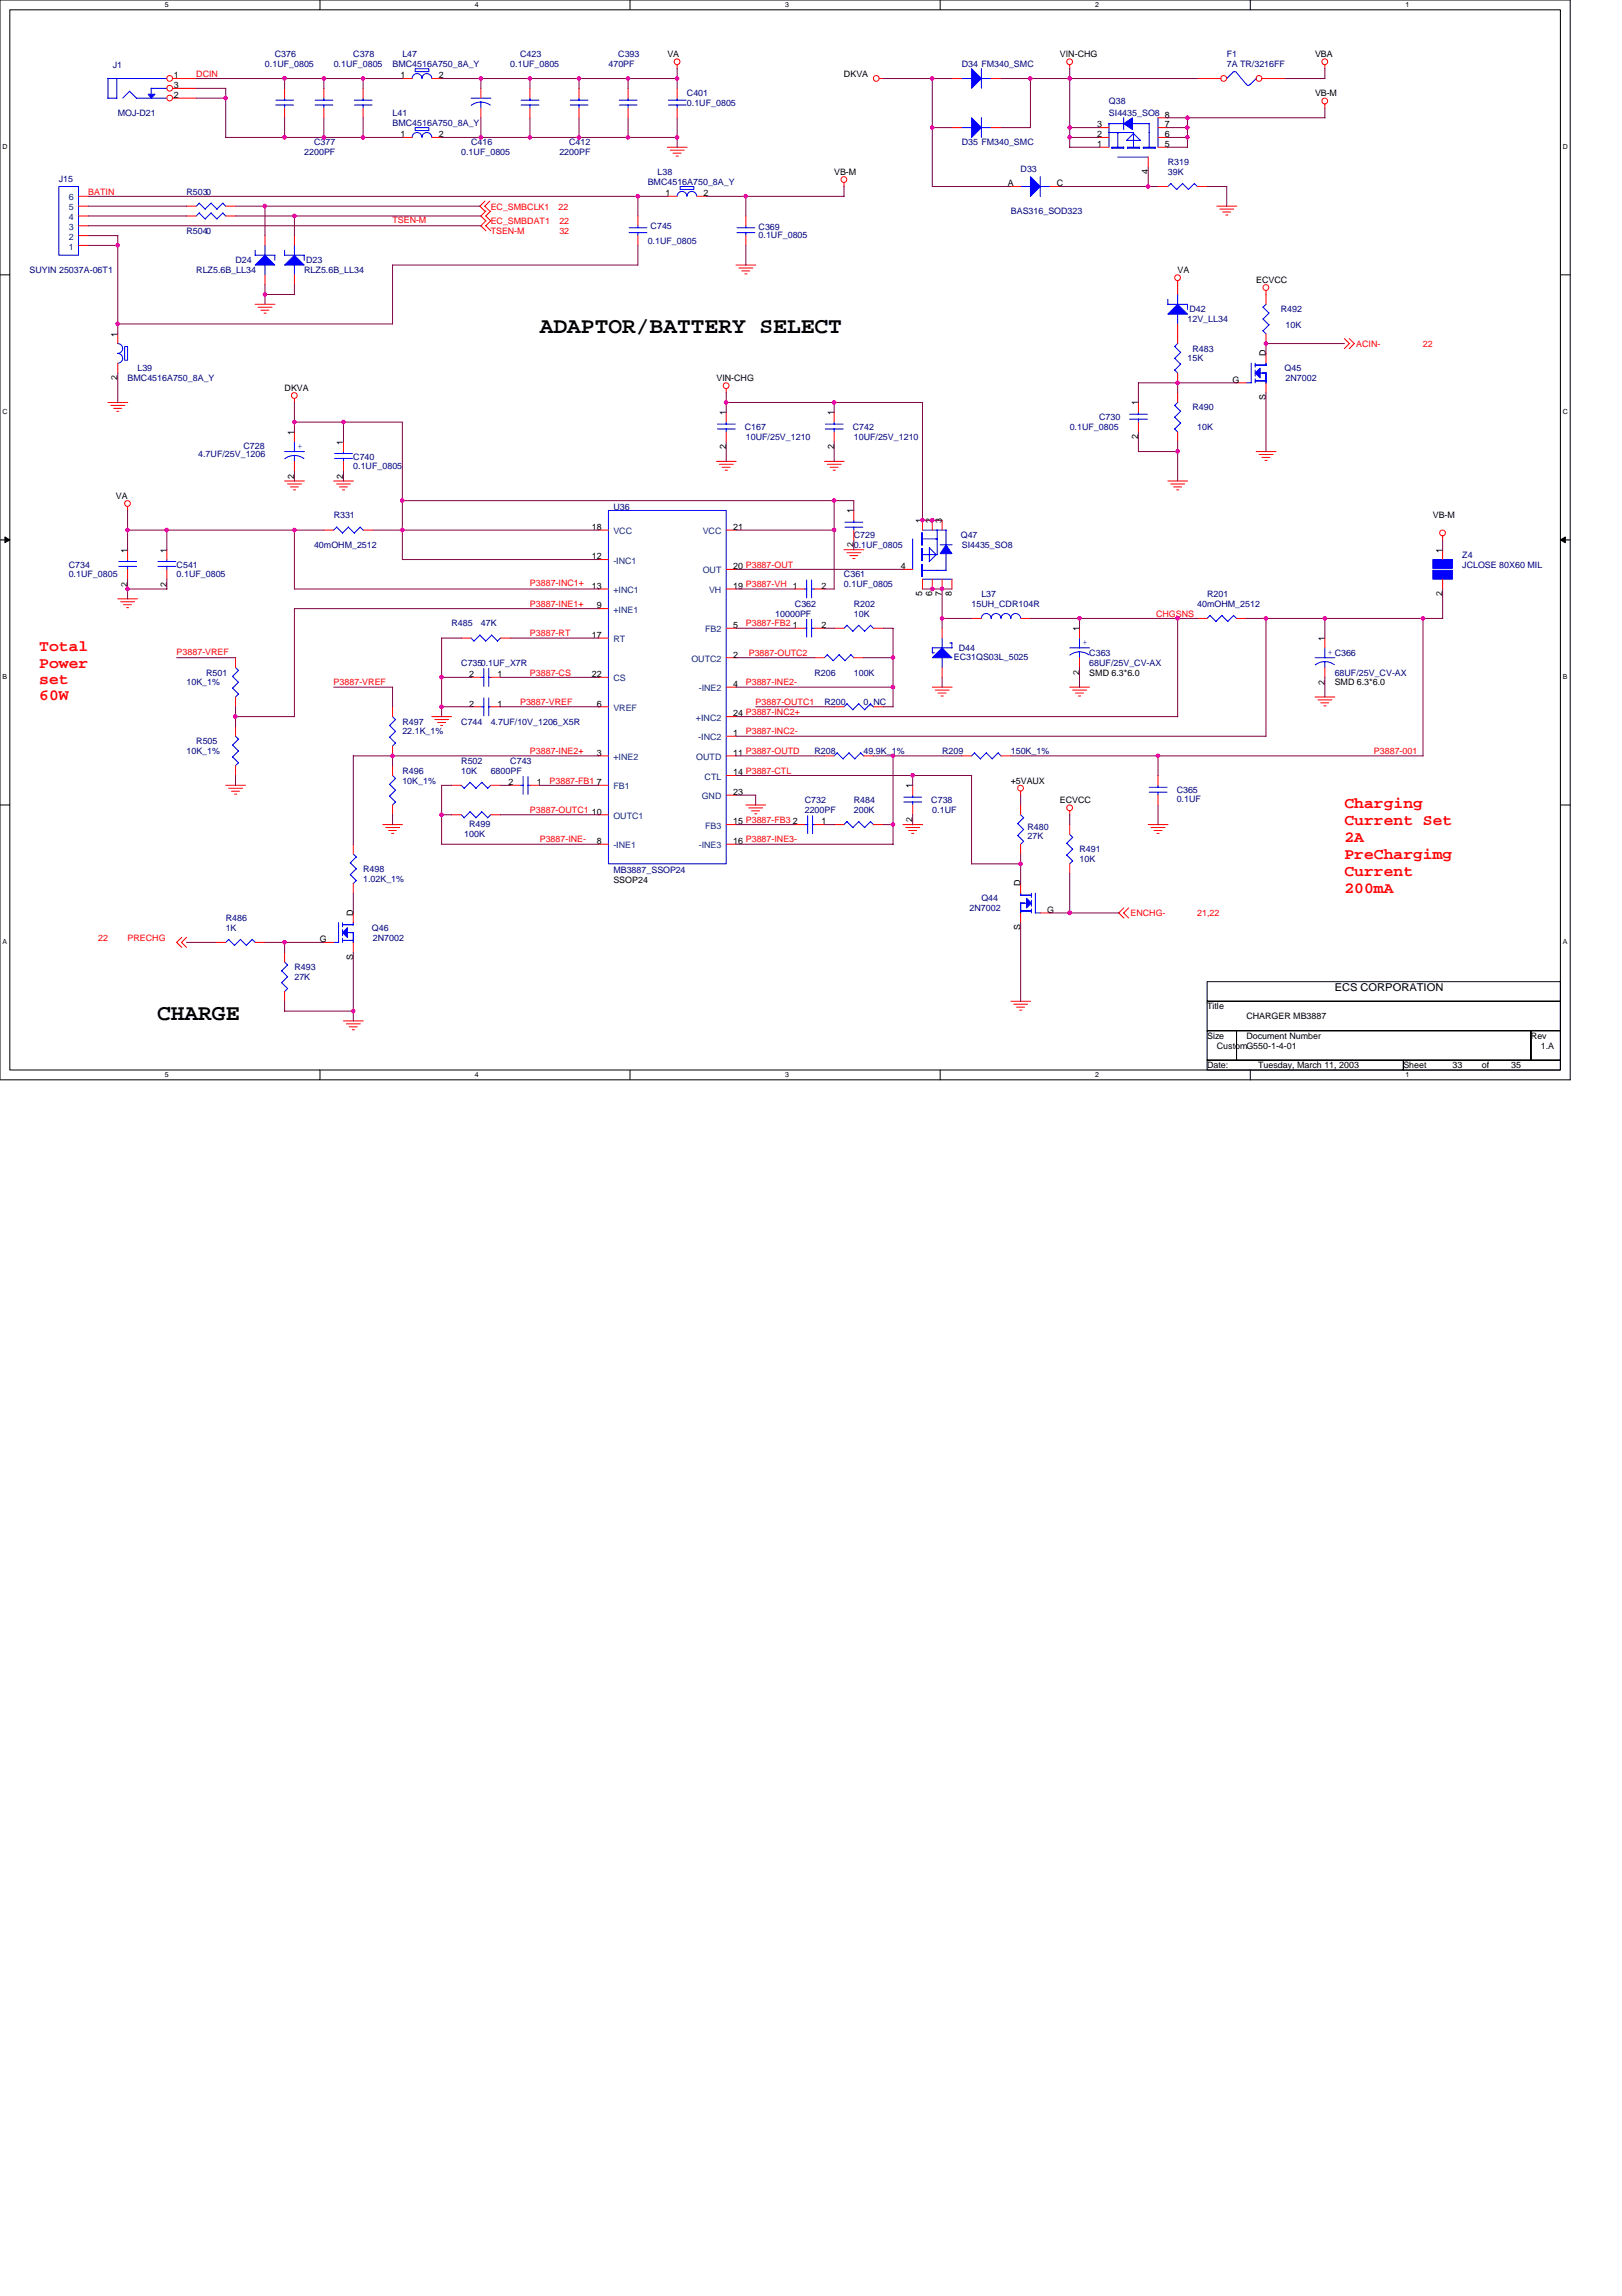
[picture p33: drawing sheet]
<svg xmlns="http://www.w3.org/2000/svg" width="210mm" height="297mm" viewBox="0 0 210 297" stroke-linecap="round" stroke-linejoin="round" font-family="sans-serif">
<defs><g id="words">
<g font-size="2.9">
<text x="69.8" y="43.1">ADAPTOR/BATTERY SELECT</text>
<text x="20.3" y="132">CHARGE</text>
</g>
<g font-size="2" fill="#f00">
<text x="5.1" y="84.3">Total</text>
<text x="5.1" y="86.4">Power</text>
<text x="5.1" y="88.5">set</text>
<text x="5.1" y="90.6">60W</text>
<text x="174" y="104.6">Charging</text>
<text x="174" y="106.8">Current Set</text>
<text x="174" y="108.9">2A</text>
<text x="174" y="111.1">PreChargimg</text>
<text x="174" y="113.3">Current</text>
<text x="174" y="115.5">200mA</text>
</g>
<text font-size="1.4" x="172.7" y="128.3">ECS CORPORATION</text>
<g font-size="1.1" fill="#000080">
<text x="14.6" y="8.8">J1</text>
<text x="34.3" y="8.7">0.1UF_0805</text>
<text x="35.6" y="7.4">C376</text>
<text x="43.2" y="8.7">0.1UF_0805</text>
<text x="45.7" y="7.4">C378</text>
<text x="50.8" y="8.7">BMC4516A750_8A_Y</text>
<text x="52.1" y="7.4">L47</text>
<text x="66" y="8.7">0.1UF_0805</text>
<text x="67.3" y="7.4">C423</text>
<text x="78.7" y="8.7">470PF</text>
<text x="80" y="7.4">C393</text>
<text x="124.5" y="8.7">D34 FM340_SMC</text>
<text x="158.7" y="7.4">F1</text>
<text x="158.7" y="8.7">7A TR/3216FF</text>
<text x="15.2" y="15">MOJ-D21</text>
<text x="50.8" y="15">L41</text>
<text x="50.8" y="16.3">BMC4516A750_8A_Y</text>
<text x="88.9" y="12.5">C401</text>
<text x="88.9" y="13.7">0.1UF_0805</text>
<text x="143.5" y="13.5">Q38</text>
<text x="143.5" y="15">SI4435_SO8</text>
<text x="7.6" y="23.5">J15</text>
<text x="39.4" y="20.1">2200PF</text>
<text x="40.6" y="18.8">C377</text>
<text x="59.7" y="20.1">0.1UF_0805</text>
<text x="61" y="18.8">C416</text>
<text x="72.4" y="20.1">2200PF</text>
<text x="73.7" y="18.8">C412</text>
<text x="83.8" y="23.9">BMC4516A750_8A_Y</text>
<text x="85.1" y="22.6">L38</text>
<text x="124.5" y="18.8">D35 FM340_SMC</text>
<text x="132.1" y="22.2">D33</text>
<text x="151.1" y="21.4">R319</text>
<text x="151.1" y="22.6">39K</text>
<text x="24.1" y="25.2">R5030</text>
<text x="84.2" y="29.6">C745</text>
<text x="98.2" y="29.7">C369</text>
<text x="130.8" y="27.7">BAS316_SOD323</text>
<text x="3.8" y="35.3">SUYIN 25037A-06T1</text>
<text x="24.1" y="30.2">R5040</text>
<text x="25.4" y="35.3">RLZ5.6B_LL34</text>
<text x="30.5" y="34.1">D24</text>
<text x="39.4" y="35.3">RLZ5.6B_LL34</text>
<text x="39.6" y="34.1">D23</text>
<text x="83.8" y="31.5">0.1UF_0805</text>
<text x="98.2" y="30.8">0.1UF_0805</text>
<text x="153.7" y="41.7">12V_LL34</text>
<text x="153.9" y="40.4">D42</text>
<text x="165.7" y="40.4">R492</text>
<text x="153.7" y="46.8">15K</text>
<text x="154.3" y="45.5">R483</text>
<text x="166.4" y="42.4">10K</text>
<text x="16.5" y="49.3">BMC4516A750_8A_Y</text>
<text x="17.8" y="48">L39</text>
<text x="154.3" y="53.1">R490</text>
<text x="166.2" y="48">Q45</text>
<text x="166.4" y="49.3">2N7002</text>
<text x="25.7" y="59.1">4.7UF/25V_1206</text>
<text x="31.5" y="58.1">C728</text>
<text x="45.7" y="59.5">C740</text>
<text x="96.4" y="55.6">C167</text>
<text x="96.5" y="56.9">10UF/25V_1210</text>
<text x="110.4" y="55.6">C742</text>
<text x="110.5" y="56.9">10UF/25V_1210</text>
<text x="138.4" y="55.6">0.1UF_0805</text>
<text x="142.2" y="54.4">C730</text>
<text x="154.9" y="55.6">10K</text>
<text x="45.7" y="60.7">0.1UF_0805</text>
<text x="79.4" y="65.9">U36</text>
<text x="40.6" y="70.9">40mOHM_2512</text>
<text x="43.2" y="67.1">R331</text>
<text x="110.5" y="69.6">C729</text>
<text x="110.5" y="70.9">0.1UF_0805</text>
<text x="124.3" y="69.6">Q47</text>
<text x="124.5" y="70.9">SI4435_SO8</text>
<text x="8.9" y="73.4">C734</text>
<text x="8.9" y="74.7">0.1UF_0805</text>
<text x="22.9" y="73.4">C541</text>
<text x="22.9" y="74.7">0.1UF_0805</text>
<text x="109.2" y="74.7">C361</text>
<text x="109.2" y="76">0.1UF_0805</text>
<text x="127" y="77.2">L37</text>
<text x="156.2" y="77.2">R201</text>
<text x="189.2" y="72.2">Z4</text>
<text x="189.2" y="73.4">JCLOSE 80X60 MIL</text>
<text x="58.4" y="81">R485</text>
<text x="62.2" y="81">47K</text>
<text x="100.3" y="79.8">10000PF</text>
<text x="102.9" y="78.5">C362</text>
<text x="110.5" y="78.5">R202</text>
<text x="110.5" y="79.8">10K</text>
<text x="125.7" y="78.5">15UH_CDR104R</text>
<text x="154.9" y="78.5">40mOHM_2512</text>
<text x="24.1" y="88.7">10K_1%</text>
<text x="26.7" y="87.4">R501</text>
<text x="59.7" y="86.1">C7350.1UF_X7R</text>
<text x="105.4" y="87.4">R206</text>
<text x="110.5" y="87.4">100K</text>
<text x="123.4" y="85.4">EC31QS03L_5025</text>
<text x="124.1" y="84.2">D44</text>
<text x="141" y="84.9">C363</text>
<text x="141" y="86.1">68UF/25V_CV-AX</text>
<text x="172.7" y="87.4">68UF/25V_CV-AX</text>
<text x="52.1" y="93.7">R497</text>
<text x="52.1" y="95">22.1K_1%</text>
<text x="59.7" y="93.7">C744</text>
<text x="63.5" y="93.7">4.7UF/10V_1206_X5R</text>
<text x="106.7" y="91.2">R200</text>
<text x="111.8" y="91.2">0_NC</text>
<text x="24.1" y="97.6">10K_1%</text>
<text x="25.4" y="96.3">R505</text>
<text x="52.1" y="100.1">R496</text>
<text x="52.1" y="101.4">10K_1%</text>
<text x="59.7" y="98.8">R502</text>
<text x="59.7" y="100.1">10K</text>
<text x="63.5" y="100.1">6800PF</text>
<text x="66" y="98.8">C743</text>
<text x="105.4" y="97.6">R208</text>
<text x="111.8" y="97.6">49.9K_1%</text>
<text x="121.9" y="97.6">R209</text>
<text x="130.8" y="97.6">150K_1%</text>
<text x="60.7" y="107">R499</text>
<text x="104.1" y="103.9">C732</text>
<text x="104.1" y="105.2">2200PF</text>
<text x="110.5" y="103.9">R484</text>
<text x="110.5" y="105.2">200K</text>
<text x="120.5" y="103.9">C738</text>
<text x="120.6" y="105.2">0.1UF</text>
<text x="133" y="107.3">R480</text>
<text x="152.3" y="102.6">C365</text>
<text x="152.3" y="103.8">0.1UF</text>
<text x="47" y="112.8">R498</text>
<text x="60.1" y="108.2">100K</text>
<text x="79.4" y="112.9">MB3887_SSOP24</text>
<text x="133" y="108.5">27K</text>
<text x="139.7" y="110.3">R491</text>
<text x="139.7" y="111.5">10K</text>
<text x="29.2" y="119.1">R486</text>
<text x="47" y="114.1">1.02K_1%</text>
<text x="125.5" y="117.9">2N7002</text>
<text x="127" y="116.6">Q44</text>
<text x="29.2" y="120.4">1K</text>
<text x="38.1" y="125.5">R493</text>
<text x="48.1" y="120.4">Q46</text>
<text x="48.3" y="121.7">2N7002</text>
<text x="38.1" y="126.8">27K</text>
</g>
<g font-size="1.1">
<text x="22.5" y="10.1">1</text>
<text x="22.5" y="11.4">3</text>
<text x="51.8" y="10.1">1</text>
<text x="56.8" y="10.1">2</text>
<text x="86.4" y="7.4">VA</text>
<text x="109.2" y="9.9">DKVA</text>
<text x="137.2" y="7.4">VIN-CHG</text>
<text x="170.2" y="7.4">VBA</text>
<text x="22.5" y="12.7">2</text>
<text x="51.8" y="17.8">1</text>
<text x="56.8" y="17.8">2</text>
<text x="142" y="16.5">3</text>
<text x="142" y="17.8">2</text>
<text x="150.7" y="15.2">8</text>
<text x="150.7" y="17.8">6</text>
<text x="150.7" y="16.5">7</text>
<text x="170.2" y="12.5">VB-M</text>
<text x="107.9" y="22.6">VB-M</text>
<text x="142" y="19">1</text>
<text x="148.6" y="22.5" transform="rotate(-90 148.6 22.5)">4</text>
<text x="150.7" y="19">5</text>
<text x="86.1" y="25.4">1</text>
<text x="91.1" y="25.4">2</text>
<text x="130.4" y="24.1">A</text>
<text x="136.8" y="24.1">C</text>
<text x="152.4" y="35.3">VA</text>
<text x="162.6" y="36.6">ECVCC</text>
<text x="15.2" y="43.6" transform="rotate(-90 15.2 43.6)">1</text>
<text x="163.8" y="46.1" transform="rotate(-90 163.8 46.1)">D</text>
<text x="15.2" y="49.2" transform="rotate(-90 15.2 49.2)">2</text>
<text x="36.8" y="50.6">DKVA</text>
<text x="92.7" y="49.3">VIN-CHG</text>
<text x="94" y="53.7" transform="rotate(-90 94 53.7)">1</text>
<text x="107.9" y="53.7" transform="rotate(-90 107.9 53.7)">1</text>
<text x="147.3" y="52.5" transform="rotate(-90 147.3 52.5)">1</text>
<text x="159.5" y="49.5">G</text>
<text x="163.8" y="51.8" transform="rotate(-90 163.8 51.8)">S</text>
<text x="38.1" y="56.3" transform="rotate(-90 38.1 56.3)">1</text>
<text x="44.4" y="57.5" transform="rotate(-90 44.4 57.5)">1</text>
<text x="94" y="58.1" transform="rotate(-90 94 58.1)">2</text>
<text x="107.9" y="58.1" transform="rotate(-90 107.9 58.1)">2</text>
<text x="147.3" y="56.8" transform="rotate(-90 147.3 56.8)">2</text>
<text x="15" y="64.5">VA</text>
<text x="38.1" y="61.9" transform="rotate(-90 38.1 61.9)">2</text>
<text x="44.4" y="61.9" transform="rotate(-90 44.4 61.9)">2</text>
<text x="16.5" y="71.5" transform="rotate(-90 16.5 71.5)">1</text>
<text x="21.6" y="71.5" transform="rotate(-90 21.6 71.5)">1</text>
<text x="76.6" y="68.6">18</text>
<text x="94.9" y="68.6">21</text>
<text x="110.5" y="70.8" transform="rotate(-90 110.5 70.8)">2</text>
<text x="110.5" y="66.4" transform="rotate(-90 110.5 66.4)">1</text>
<text x="119.4" y="67.7" transform="rotate(-90 119.4 67.7)">1</text>
<text x="120.6" y="67.7" transform="rotate(-90 120.6 67.7)">2</text>
<text x="121.9" y="67.7" transform="rotate(-90 121.9 67.7)">3</text>
<text x="185.4" y="67.1">VB-M</text>
<text x="186.7" y="71.5" transform="rotate(-90 186.7 71.5)">1</text>
<text x="16.5" y="75.9" transform="rotate(-90 16.5 75.9)">2</text>
<text x="21.6" y="75.9" transform="rotate(-90 21.6 75.9)">2</text>
<text x="76.6" y="76.2">13</text>
<text x="76.6" y="72.4">12</text>
<text x="94.9" y="73.6">20 P3887-OUT</text>
<text x="94.9" y="76.2">19 P3887-VH 1</text>
<text x="106.3" y="76.2">2</text>
<text x="116.6" y="73.6">4</text>
<text x="119.4" y="77.2" transform="rotate(-90 119.4 77.2)">5</text>
<text x="120.6" y="77.2" transform="rotate(-90 120.6 77.2)">6</text>
<text x="121.9" y="77.2" transform="rotate(-90 121.9 77.2)">7</text>
<text x="123.2" y="77.2" transform="rotate(-90 123.2 77.2)">8</text>
<text x="186.7" y="77.2" transform="rotate(-90 186.7 77.2)">2</text>
<text x="76.6" y="82.5">17</text>
<text x="77.2" y="78.7">9</text>
<text x="94.9" y="81.3">5</text>
<text x="102.6" y="81.3">1</text>
<text x="106.3" y="81.3">2</text>
<text x="139.7" y="81.7" transform="rotate(-90 139.7 81.7)">1</text>
<text x="171.4" y="82.9" transform="rotate(-90 171.4 82.9)">1</text>
<text x="60.7" y="87.6">2</text>
<text x="64.4" y="87.6">1</text>
<text x="76.6" y="87.6">22</text>
<text x="94.9" y="85.1">2</text>
<text x="94.9" y="88.9">4</text>
<text x="139.7" y="87.3" transform="rotate(-90 139.7 87.3)">2</text>
<text x="141" y="87.4">SMD 6.3*6.0</text>
<text x="171.4" y="88.6" transform="rotate(-90 171.4 88.6)">2</text>
<text x="172.7" y="88.7">SMD 6.3*6.0</text>
<text x="60.7" y="91.4">2</text>
<text x="64.4" y="91.4">1</text>
<text x="77.2" y="91.4">6</text>
<text x="94.9" y="92.7">24 P3887-INC2+</text>
<text x="94.9" y="95.2">1</text>
<text x="65.8" y="101.6">2</text>
<text x="69.5" y="101.6">1</text>
<text x="77.2" y="97.8">3</text>
<text x="77.2" y="101.6">7</text>
<text x="94.9" y="97.8">11 P3887-OUTD</text>
<text x="94.9" y="100.3">14 P3887-CTL</text>
<text x="118.1" y="102" transform="rotate(-90 118.1 102)">1</text>
<text x="130.8" y="101.4">+5VAUX</text>
<text x="76.6" y="105.4">10</text>
<text x="94.9" y="106.7">15 P3887-FB3</text>
<text x="94.9" y="102.8">23</text>
<text x="102.6" y="106.7">2</text>
<text x="106.3" y="106.7">1</text>
<text x="118.1" y="106.4" transform="rotate(-90 118.1 106.4)">2</text>
<text x="137.2" y="103.9">ECVCC</text>
<text x="77.2" y="109.2">8</text>
<text x="94.9" y="109.2">16 P3887-INE3-</text>
<text x="45.7" y="118.5" transform="rotate(-90 45.7 118.5)">D</text>
<text x="79.4" y="114.2">SSOP24</text>
<text x="132.1" y="114.7" transform="rotate(-90 132.1 114.7)">D</text>
<text x="135.5" y="118.1">G</text>
<text x="41.4" y="121.9">G</text>
<text x="45.7" y="124.1" transform="rotate(-90 45.7 124.1)">S</text>
<text x="132.1" y="120.3" transform="rotate(-90 132.1 120.3)">S</text>
<text x="156.2" y="130.6">Title</text>
<text x="161.3" y="131.8">CHARGER MB3887</text>
<text x="156.2" y="134.4">Size</text>
<text x="157.5" y="135.7">CustomG550-1-4-01</text>
<text x="161.3" y="134.4">Document Number</text>
<text x="198.1" y="134.4">Rev</text>
<text x="199.4" y="135.7">1.A</text>
<text x="156.2" y="138.2">Date:</text>
<text x="162.8" y="138.2">Tuesday, March 11, 2003</text>
<text x="181.6" y="138.2">Sheet</text>
<text x="188" y="138.2">33</text>
<text x="191.8" y="138.2">of</text>
<text x="195.6" y="138.2">35</text>
</g>
<g font-size="1.1" fill="#f00">
<text x="25.4" y="9.9">DCIN</text>
<text x="11.4" y="25.2">BATIN</text>
<text x="50.8" y="28.9">TSEN-M</text>
<text x="63.5" y="27.2">EC_SMBCLK1</text>
<text x="63.5" y="29">EC_SMBDAT1</text>
<text x="72.3" y="27.2">22</text>
<text x="72.4" y="29">22</text>
<text x="63.5" y="30.2">TSEN-M</text>
<text x="72.4" y="30.2">32</text>
<text x="175.5" y="44.9">ACIN-</text>
<text x="184.1" y="44.9">22</text>
<text x="68.6" y="75.8">P3887-INC1+</text>
<text x="68.6" y="82.3">P3887-RT</text>
<text x="68.6" y="78.5">P3887-INE1+</text>
<text x="96.5" y="81">P3887-FB2</text>
<text x="149.6" y="79.8">CHGSNS</text>
<text x="22.9" y="84.7">P3887-VREF</text>
<text x="43.2" y="88.7">P3887-VREF</text>
<text x="68.6" y="87.4">P3887-CS</text>
<text x="96.5" y="88.7">P3887-INE2-</text>
<text x="96.9" y="84.9">P3887-OUTC2</text>
<text x="67.3" y="91.2">P3887-VREF</text>
<text x="96.5" y="95">P3887-INC2-</text>
<text x="97.8" y="91.2">P3887-OUTC1</text>
<text x="68.6" y="97.6">P3887-INE2+</text>
<text x="71.1" y="101.4">P3887-FB1</text>
<text x="177.8" y="97.6">P3887-001</text>
<text x="68.6" y="105.2">P3887-OUTC1</text>
<text x="69.8" y="109">P3887-INE-</text>
<text x="146.3" y="118.5">ENCHG-</text>
<text x="154.9" y="118.5">21,22</text>
<text x="12.7" y="121.7">22</text>
<text x="16.5" y="121.7">PRECHG</text>
</g>
<g font-size="1.1" fill="#004080">
<text x="8.9" y="29.7">3</text>
<text x="8.9" y="28.5">4</text>
<text x="8.9" y="27.2">5</text>
<text x="8.9" y="25.9">6</text>
<text x="8.9" y="32.3">1</text>
<text x="8.9" y="31">2</text>
<text x="79.4" y="69.1">VCC</text>
<text x="90.9" y="69.1">VCC</text>
<text x="79.4" y="76.7">+INC1</text>
<text x="79.4" y="72.9">-INC1</text>
<text x="90.9" y="74.2">OUT</text>
<text x="91.8" y="76.7">VH</text>
<text x="79.4" y="79.3">+INE1</text>
<text x="79.4" y="83.1">RT</text>
<text x="91.2" y="81.8">FB2</text>
<text x="79.4" y="88.2">CS</text>
<text x="89.5" y="85.6">OUTC2</text>
<text x="90.4" y="89.4">-INE2</text>
<text x="79.4" y="92">VREF</text>
<text x="90.1" y="93.2">+INC2</text>
<text x="90.4" y="95.8">-INC2</text>
<text x="79.4" y="98.3">+INE2</text>
<text x="90.1" y="98.3">OUTD</text>
<text x="91.2" y="100.9">CTL</text>
<text x="79.4" y="102.1">FB1</text>
<text x="79.4" y="105.9">OUTC1</text>
<text x="90.8" y="103.4">GND</text>
<text x="91.2" y="107.2">FB3</text>
<text x="79.4" y="109.7">-INE1</text>
<text x="90.4" y="109.7">-INE3</text>
</g>
<g font-size="1.1" fill="#00f">
<text x="38.5" y="58.1">+</text>
<text x="140.1" y="83.5">+</text>
<text x="171.8" y="84.8">+ C366</text>
</g>
<g font-size=".9">
<text x="21.3" y=".9">5</text>
<text x="61.5" y=".9">4</text>
<text x="101.6" y=".9">3</text>
<text x="141.7" y=".9">2</text>
<text x="181.9" y=".9">1</text>
<text x=".3" y="19.2">D</text>
<text x="202.2" y="19.2">D</text>
<text x=".3" y="53.5">C</text>
<text x="202.2" y="53.5">C</text>
<text x=".3" y="87.8">B</text>
<text x="202.2" y="87.8">B</text>
<text x=".3" y="122.1">A</text>
<text x="202.2" y="122.1">A</text>
<text x="21.3" y="139.4">5</text>
<text x="61.5" y="139.4">4</text>
<text x="101.6" y="139.4">3</text>
<text x="141.7" y="139.4">2</text>
<text x="181.9" y="139.4">1</text>
</g>
</g></defs>
<path d="M0 0h203.2v139.7h-203.2zM1.3 1.3h200.6v137.1h-200.6z" fill="none" stroke="#000" stroke-width=".13"/>
<g fill="#fff">
<path d="M21.3 .1h.5v1h-.5z"/>
<path d="M21.3 138.6h.5v1h-.5z"/>
</g>
<path d="M41.4 0v1.3M41.4 138.4v1.3" fill="none" stroke="#000" stroke-width=".13"/>
<g fill="#fff">
<path d="M61.5 .1h.5v1h-.5z"/>
<path d="M61.5 138.6h.5v1h-.5z"/>
</g>
<path d="M81.5 0v1.3M81.5 138.4v1.3" fill="none" stroke="#000" stroke-width=".13"/>
<g fill="#fff">
<path d="M101.6 .1h.5v1h-.5z"/>
<path d="M101.6 138.6h.5v1h-.5z"/>
</g>
<path d="M121.7 0v1.3M121.7 138.4v1.3" fill="none" stroke="#000" stroke-width=".13"/>
<g fill="#fff">
<path d="M141.7 .1h.5v1h-.5z"/>
<path d="M141.7 138.6h.5v1h-.5z"/>
</g>
<path d="M161.8 0v1.3M161.8 138.4v1.3" fill="none" stroke="#000" stroke-width=".13"/>
<g fill="#fff">
<path d="M181.9 .1h.5v1h-.5z"/>
<path d="M181.9 138.6h.5v1h-.5z"/>
<path d="M.3 18.4h.7v1h-.7z"/>
<path d="M202.2 18.4h.7v1h-.7z"/>
<path d="M.3 52.7h.7v1h-.7z"/>
<path d="M202.2 52.7h.7v1h-.7z"/>
</g>
<path d="M0 35.6h1.3M201.9 35.6h1.3" fill="none" stroke="#000" stroke-width=".13"/>
<g fill="#fff">
<path d="M.3 87h.6v1h-.6z"/>
<path d="M202.2 87h.6v1h-.6z"/>
</g>
<path d="M0 69.8h1.3M201.9 69.8h1.3" fill="none" stroke="#000" stroke-width=".13"/>
<path d="M.6 69.5l.7 .3-.7 .4zM201.9 69.8l.7-.3v.7z" fill="#000" stroke="#000" stroke-width=".13"/>
<g fill="#fff">
<path d="M.3 121.3h.6v1h-.6z"/>
<path d="M202.2 121.3h.6v1h-.6z"/>
</g>
<path d="M0 104.1h1.3M201.9 104.1h1.3M156.2 127h45.7v2.5h-45.7zM156.2 129.5h45.7v3.8h-45.7zM156.2 133.3h3.8v3.9h-3.8zM156.2 137.2h25.4v1.2h-25.4zM160 133.3h38.1v3.9h-38.1zM181.6 137.2h20.3v1.2h-20.3zM198.1 133.3h3.8v3.9h-3.8z" fill="none" stroke="#000" stroke-width=".13"/>
<g fill="none" stroke="#f00" stroke-width=".13">
<path d="M22.4 10.2h3M22.4 12.7h3M22.4 11.4h3M36.8 11.4v1.3M36.8 14v1.2M41.9 11.4v1.3M41.9 14v1.2M47 11.4v1.3M47 14v1.2M52.1 10.2h1.2M52.1 17.8h1.2M55.9 10.2h1.2"/>
<path d="M55.9 17.8h1.2M62.2 11.4v1.3M62.2 14v1.2M68.6 11.4v1.3M68.6 14v1.2M74.9 11.4v1.3M74.9 14v1.2M81.3 11.4v1.3M81.3 14v1.2M86.4 19h2.5M86.7 19.4h1.8M87.1 19.8h1"/>
<path d="M87.6 8.4v.5M87.6 11.4v1.3M87.6 14v1.2M113.8 10.2h.5M123.2 10.2h1.3M123.2 16.5h1.3M128.3 10.2h1.2M128.3 16.5h1.2M138.4 8.4v.5M142.2 19h1.3M142.2 17.8h1.3M142.2 16.5h1.3"/>
<path d="M149.9 19h1.2M149.9 15.2h1.2M149.9 17.8h1.2M149.9 16.5h1.2M154.9 10.2h3.1M163.3 10.2h3.1M171.4 8.4v.5M171.4 13.5v.5M10.2 26.7h1.2M10.2 25.4h1.2M10.2 27.9h1.2M10.2 31.7h1.2"/>
<path d="M10.2 30.5h1.2M10.2 29.2h1.2M24.1 26.7h1.3M24.1 27.9h1.3M29.2 26.7h1.3M29.2 27.9h1.3M33 39.4h2.6M33.4 39.8h1.8M34.3 30.5v1.2M34.3 35.6v1.2M38.1 30.5v1.2M38.1 35.6v1.2"/>
<path d="M62.8 26l-.7 .7 .7 .6M62.9 27.3l-.7 .6 .7 .7M62.9 28.6l-.7 .6 .7 .7M63.4 26l-.7 .7 .7 .6M63.5 27.3l-.6 .6 .6 .7M63.5 28.6l-.6 .6 .6 .7M82.5 27.9v1.3M82.5 30.5v1.2M86.4 25.4h1.2M87.5 20.2h.3M90.2 25.4h1.2M95.2 34.3h2.6"/>
<path d="M95.6 34.7h1.8M96 35.1h1M96.4 35.4h.3M96.5 27.9v1.3M96.5 30.5v1.2M109.2 23.6v.6M130.8 24.1h1.3M135.9 24.1h1.3M148.6 20.3v1.3M149.9 24.1h1.2M152.4 36.3v1.8M154.9 24.1h1.3"/>
<path d="M157.5 26.7h2.5M157.9 27.1h1.8M158.2 27.4h1.1M158.6 27.8h.3M163.8 37.6v1.8M14 52.1h2.5M14.4 52.5h1.8M14.7 52.8h1M15.1 53.2h.3M15.2 43.2v1.2M15.2 47v1.3M33.8 40.1h1"/>
<path d="M34.2 40.5h.2M38.1 51.6v.5M38.1 55.9v1.2M38.1 59.7v1.3M44.4 57.1v1.3M44.4 59.7v1.3M92.7 59.7h2.6M94 50.3v.5M94 53.3v1.3M94 55.9v1.2M106.7 59.7h2.5M107.9 53.3v1.3"/>
<path d="M107.9 55.9v1.2M147.3 52.1v1.2M147.3 54.6v1.3M152.4 41.9v2.5M152.4 48.3v1.2M152.4 50.8v1.3M152.4 55.9v1.2M160 49.5h1.3M162.6 58.4h2.5M162.9 58.8h1.8M163.3 59.2h1M163.7 59.6h.3"/>
<path d="M163.8 43.2v1.2M163.8 45.7v1.3M163.8 49.5v1.3M174 43.8l.6 .6-.6 .7M174.6 43.8l.7 .6-.7 .7M15.2 77.5h2.6M15.6 77.9h1.8M16 78.2h1M16.4 78.6h.3M16.5 65.5v.6M16.5 71.1v1.3M16.5 73.7v1.2"/>
<path d="M21.6 71.1v1.3M21.6 73.7v1.2M36.8 62.2h2.6M37.2 62.6h1.8M37.6 63h1M38 63.4h.2M41.9 68.6h1.3M43.2 62.2h2.5M43.6 62.6h1.8M43.9 63h1.1M44.3 63.4h.3M47 68.6h1.3"/>
<path d="M77.5 68.6h1.2M77.5 76.2h1.2M77.5 78.7h1.2M77.5 72.4h1.2M93.1 60.1h1.8M93.5 60.5h1M93.9 60.8h.2M94 68.6h1.2M94 76.2h1.2M94 73.7h1.2M102.9 76.2h1.2M105.4 76.2h1.3"/>
<path d="M107.1 60.1h1.8M107.4 60.5h1.1M107.8 60.8h.3M109.2 71.1h2.6M109.6 71.5h1.8M110 71.9h1M110.4 72.3h.2M110.5 66v1.3M110.5 68.6v1.2M116.8 73.7h1.3M119.4 67.3v1.3M119.4 74.9v1.3"/>
<path d="M120.6 67.3v1.3M120.6 74.9v1.3M121.9 67.3v1.3M121.9 74.9v1.3M123.2 74.9v1.3M151.1 62.2h2.6M151.5 62.6h1.8M151.9 63h1M152.3 63.4h.2M186.7 69.3v.6M186.7 71.1v1.3M186.7 74.9v1.3"/>
<path d="M30.5 85.1v1.3M30.5 90.2v1.2M30.5 94v1.2M30.5 99.1v1.2M50.8 91.4v1.3M50.8 96.5v1.3M50.8 99.1v1.2M55.9 92.7h2.5M56.3 93.1h1.8M56.6 93.5h1.1M57 93.9h.3M59.7 82.5h1.3"/>
<path d="M61 91.4h1.2M61 87.6h1.2M63.5 91.4h1.3M63.5 87.6h1.3M64.8 82.5h1.2M77.5 91.4h1.2M77.5 97.8h1.2M77.5 82.5h1.2M77.5 87.6h1.2M94 88.9h1.2M94 92.7h1.2M94 81.3h1.2"/>
<path d="M94 97.8h1.2M94 85.1h1.2M94 95.2h1.2M102.9 81.3h1.2M105.4 81.3h1.3M105.4 85.1h1.3M106.7 97.8h1.2M107.9 91.4h1.3M107.9 81.3h1.3M110.5 85.1h1.3M111.8 97.8h1.2M113 91.4h1.3"/>
<path d="M113 81.3h1.3M120.6 88.9h2.6M121 89.3h1.8M121.4 89.7h1M121.8 90h.3M121.9 81.3v1.2M121.9 86.4v1.2M124.5 97.8h1.2M125.7 80h1.3M129.5 97.8h1.3M132.1 80h1.2M138.4 88.9h2.6"/>
<path d="M138.8 89.3h1.8M139.2 89.7h1M139.6 90h.2M139.7 81.3v1.2M139.7 85.1v1.3M154.9 80h1.3M160 80h1.3M170.2 90.2h2.5M170.6 90.6h1.8M170.9 90.9h1.1M171.3 91.3h.3M171.4 82.5v1.3"/>
<path d="M171.4 86.4v1.2M29.2 101.6h2.6M29.6 102h1.8M30 102.4h1M30.4 102.7h.2M45.7 109.2v1.3M45.7 114.3v1.3M45.7 118.1v1.3M49.5 106.7h2.6M49.9 107.1h1.8M50.3 107.4h1M50.7 107.8h.2"/>
<path d="M50.8 104.1v1.3M58.4 101.6h1.3M58.4 105.4h1.3M63.5 101.6h1.3M63.5 105.4h1.3M66 101.6h1.3M68.6 101.6h1.2M77.5 101.6h1.2M77.5 105.4h1.2M77.5 109.2h1.2M94 106.7h1.2M94 109.2h1.2"/>
<path d="M94 100.3h1.2M94 102.9h1.2M96.5 104.1h2.6M96.9 104.5h1.8M97.3 104.9h1M97.7 105.3h.2M102.9 106.7h1.2M105.4 106.7h1.3M107.9 106.7h1.3M113 106.7h1.3M116.8 106.7h2.6M117.2 107.1h1.8"/>
<path d="M117.6 107.4h1M118 107.8h.3M118.1 101.6v1.3M118.1 104.1v1.3M132.1 102.4v.5M132.1 104.1v1.3M132.1 109.2v1.3M132.1 114.3v1.3M132.1 118.1v1.3M134.6 118.1h1.3M138.4 104.9v.5M138.4 106.7v1.2"/>
<path d="M138.4 111.8v1.2M145.4 117.5l-.6 .6 .6 .7M146.1 117.5l-.7 .6 .7 .7M148.6 106.7h2.6M149 107.1h1.8M149.3 107.4h1.1M149.7 107.8h.3M149.9 100.3v1.3M149.9 102.9v1.2M23.5 121.3l-.6 .6 .6 .7M24.2 121.3l-.7 .6 .7 .7M27.9 121.9h1.3"/>
<path d="M33 121.9h1.3M36.8 123.2v1.3M36.8 128.3v1.2M41.9 121.9h1.3M44.4 132.1h2.6M44.8 132.5h1.8M45.2 132.8h1M45.6 133.2h.3M45.7 121.9v1.3M130.8 129.5h2.6M131.2 129.9h1.8M131.6 130.3h1"/>
<path d="M132 130.7h.2"/>
<circle cx="22" cy="10.1" r=".38"/>
<circle cx="22" cy="12.7" r=".38"/>
<circle cx="22" cy="11.4" r=".38"/>
<circle cx="87.6" cy="8" r=".38"/>
<circle cx="113.4" cy="10.1" r=".38"/>
<circle cx="138.4" cy="8" r=".38"/>
<circle cx="158.4" cy="10.1" r=".38"/>
<circle cx="162.9" cy="10.1" r=".38"/>
<circle cx="171.4" cy="8" r=".38"/>
<circle cx="171.4" cy="13.1" r=".38"/>
<circle cx="109.2" cy="23.2" r=".38"/>
<circle cx="152.4" cy="35.9" r=".38"/>
<circle cx="163.8" cy="37.2" r=".38"/>
<circle cx="38.1" cy="51.2" r=".38"/>
<circle cx="94" cy="49.9" r=".38"/>
<circle cx="16.5" cy="65.1" r=".38"/>
<circle cx="186.7" cy="68.9" r=".38"/>
<circle cx="132.1" cy="102" r=".38"/>
<circle cx="138.4" cy="104.5" r=".38"/>
</g>
<g fill="none" stroke="#00f" stroke-width=".13">
<path d="M13.9 10.2h7.7M14 10.2v2.5h1.1M15.1 10.1v2.6M16.8 11.8l.9 .9h3.9M16.8 11.8l-.9 .9M21.6 11.4h-2v.8M35.7 13.6h2.3M35.7 13h2.3M36.8 12.7v.3M36.8 13.6v.4M40.8 13.6h2.3M40.8 13h2.3"/>
<path d="M41.9 12.7v.3M41.9 13.6v.4M45.8 13.6h2.4M45.8 13h2.4M47 12.7v.3M47 13.6v.4M53.3 10.1a.64 .64 0 0 1 .7-.6 .64 .64 0 0 1 .6 .6 .64 .64 0 0 1 .6-.6 .64 .64 0 0 1 .7 .6M53.3 17.8a.64 .64 0 0 1 .7-.7 .64 .64 0 0 1 .6 .7 .64 .64 0 0 1 .6-.7 .64 .64 0 0 1 .7 .7M53.7 8.9h1.8v.4h-1.8zM53.7 16.5h1.8v.4h-1.8zM61 12.7h2.5M62.2 13.2v.8"/>
<path d="M63.5 13.6a2.04 2.04 0 0 0-1.3-.4 2.01 2.01 0 0 0-1.2 .4M67.4 13.6h2.3M67.4 13h2.3M68.6 12.7v.3M68.6 13.6v.4M73.8 13.6h2.3M73.8 13h2.3M74.9 12.7v.3M74.9 13.6v.4M80.1 13.6h2.3M80.1 13h2.3M81.3 12.7v.3"/>
<path d="M81.3 13.6v.4M86.5 13.6h2.3M86.5 13h2.3M87.6 12.7v.3M87.6 13.6v.4M124.5 10.2h1.3M124.5 16.5h1.3M127 8.9v2.5M127 15.2v2.6M127 10.2h1.3M127 16.5h1.3M143.5 17.1h3.2"/>
<path d="M143.5 16h1.9M143.5 16v3M143.9 19v.2h1.5v-.2M143.9 19h1.5M144.7 17.1v1.9M145.4 15.2v1.6M145.9 19v.2h1.6l-.1-.2M145.9 19h1.6M146.6 16h2.1v3M146.7 17.1v1.9M146.7 17.3l.9 .9M146.7 17.3l-.9 .9h1.8"/>
<path d="M148 19v.2h1.5M148 19h1.5M149.5 19v.2M149.9 15.2v3.8M159.5 9.4l-.8 .8M160 9.4l1.3 1.5M160 9.4l-.3-.1-.2 .1M161.3 10.9l.2 .1 .3-.1M162.6 10.1l-.8 .8M7.6 24.1h2.6v8.9h-2.6zM25.8 27.6l.8 .7M25.8 26.3l.8 .8"/>
<path d="M25.8 27.5l-.4 .4M25.8 26.3l-.4 .4M27.3 27.6l.8 .7M27.3 26.3l.8 .8M27.3 27.5l-.8 .8M27.3 26.3l-.8 .8M28.8 27.6l.4 .4M28.8 26.3l.4 .4M28.9 27.5l-.8 .8M28.9 26.3l-.8 .8M33 32.4v.6h2.6M34.3 31.7v1.3"/>
<path d="M34.3 34.3v1.3M35.6 33v.7M36.8 32.4v.6h2.6M38.1 31.7v1.3M38.1 34.3v1.3M39.4 33v.7M81.4 30.1h2.3M81.4 29.5h2.3M82.5 29.2v.3M82.5 30.1v.4M87.6 25.4a.64 .64 0 0 1 .7-.6 .64 .64 0 0 1 .6 .6 .64 .64 0 0 1 .6-.6 .64 .64 0 0 1 .7 .6M88 24.1h1.8v.4h-1.8z"/>
<path d="M95.4 30.1h2.3M95.4 29.5h2.3M96.5 29.2v.3M96.5 30.1v.4M132.1 24.1h1.3M134.6 22.9v2.5M134.6 24.1h1.3M144.7 20.3h3.9M151.1 38.7v.7M151.1 39.4h2.6M151.5 23.7l-.4 .4M152.4 38.1v1.3"/>
<path d="M153.1 23.7l-.8 .8-.8-.8M153.7 39.4v.6M154.6 23.7l.4 .5M154.6 23.7l-.8 .8-.8-.8M163.4 39.7l.8 .8-.8 .8M163.9 39.3l-.5 .5M15.2 44.4a.64 .64 0 0 1 .7 .7 .64 .64 0 0 1-.7 .6 .64 .64 0 0 1 .7 .7 .64 .64 0 0 1-.7 .6M16.1 44.8h.4v1.8h-.4zM36.8 58.4h2.6M38.1 57.1v1.3M38.1 58.9v.8M39.3 59.3a2.04 2.04 0 0 0-1.2-.4 2.01 2.01 0 0 0-1.2 .5"/>
<path d="M43.3 59.3h2.3M43.3 58.7h2.3M44.4 58.4v.3M44.4 59.3v.4M92.8 55.5h2.3M92.8 54.9h2.3M94 54.6v.3M94 55.5v.4M106.8 55.5h2.3M106.8 54.9h2.3M107.9 54.6v.3M107.9 55.5v.4"/>
<path d="M146.2 54.2h2.3M146.2 53.6h2.3M147.3 53.3v.3M147.3 54.2v.4M152 47.9l.4 .4M152 46.3l.8 .8M152 44.8l.8 .8M152 55.5l.4 .4M152 54l.8 .7M152 52.4l.8 .8M152.4 40.6v1.3M152.4 44.4l-.4 .4"/>
<path d="M152.4 52l-.4 .5M152.8 47.1l-.8 .8M152.8 45.6l-.8 .8M152.8 54.7l-.8 .8M152.8 53.2l-.8 .8M161.3 49.5h.6M161.9 47v2.5M162.4 47.2h1.4M162.4 49.3h1.5M162.4 47v.5M162.4 47.9v.8M162.4 49v.5"/>
<path d="M163.1 48.3h.8M163.4 42.8l.4 .4M163.4 41.3l.8 .7-.8 .8M163.8 47v.3M163.8 48.3v1.3M15.4 73.3h2.3M15.4 72.6h2.3M16.5 72.4v.3M16.5 73.3v.4M20.4 73.3h2.4M20.4 72.6h2.4M21.6 72.4v.3"/>
<path d="M21.6 73.3v.4M43.6 68.2l.7 .8M43.6 68.2l-.4 .4M45.1 68.2l.8 .8M45.1 68.2l-.8 .8M46.6 68.2l.4 .4M46.6 68.2l-.8 .8M78.7 66h15.3v45.8h-15.3zM104.1 76.2h.3M104.4 75v2.3M105 76.2h.4M105 75v2.3"/>
<path d="M109.3 68.2h2.4M109.3 67.6h2.4M110.5 67.3v.3M110.5 68.2v.4M118.1 69.7v4M119.3 72.5h.1M119.3 74.5h.1M119.4 69v1.5M119.4 71v1.5M119.4 73v1.6M119.4 69.7h1.9M119.4 71.8h1.9"/>
<path d="M119.4 74.9h3.8M119.4 68.6h3M119.4 69h-.1v1.5h.1M119.4 71h-.1v1.5M119.4 73h-.1v1.6M121.2 71.8l-.9 .9v-1.8l.9 .9M121.3 68.6v3.2M121.7 70.5h1.5M122.4 71.6v2.2h-3M122.4 68.6v1.9M127 80a.64 .64 0 0 1 .6-.6 .64 .64 0 0 1 .7 .6 .64 .64 0 0 1 .6-.6 .64 .64 0 0 1 .6 .6 .64 .64 0 0 1 .7-.6 .64 .64 0 0 1 .6 .6 .64 .64 0 0 1 .6-.6 .64 .64 0 0 1 .7 .6M156.6 79.6l.8 .8"/>
<path d="M156.6 79.6l-.4 .4M158.1 79.6l.8 .8M158.1 79.6l-.7 .8M159.6 79.6l.4 .4M159.7 79.6l-.8 .8M30.1 96.4l.8 .8M30.5 95.2l.4 .5M30.5 86.4l.4 .4M30.9 95.6l-.8 .8M30.9 97.2l-.8 .7 .8 .8M30.9 98.7l-.4 .4M30.9 86.7l-.8 .8 .8 .8"/>
<path d="M30.9 88.3l-.8 .7 .8 .8M30.9 89.8l-.4 .4M50.4 93.9l.8 .7M50.4 95.4l.8 .8M50.8 92.7l.4 .4M51.2 96.1l-.4 .4M51.2 94.6l-.8 .8M51.2 93.1l-.8 .8M60.9 82.5l.4 .4M62.1 82.1l.8 .8M62.1 82.2l-.8 .8M62.2 91.4h.4"/>
<path d="M62.2 87.6h.4M62.6 86.5v2.3M62.6 90.3v2.3M63.2 91.4h.3M63.2 87.6h.3M63.2 86.5v2.3M63.2 90.3v2.3M63.6 82.1l.8 .8M63.6 82.2l-.8 .8M64.8 82.5l-.4 .5M104.1 81.3h.3M104.4 80.1v2.3"/>
<path d="M105 81.3h.4M105 80.1v2.3M107.1 84.7l.7 .8M107.1 84.7l-.4 .4M108.3 97.4l.8 .8M108.4 97.4l-.5 .4M108.6 84.7l.8 .8M108.6 84.7l-.8 .8M109.6 91.1l.8 .7M109.6 80.9l.8 .8M109.6 91l-.4 .4M109.6 80.9l-.4 .4"/>
<path d="M109.9 97.4l.7 .8M109.9 97.4l-.8 .8M110.1 84.7l.4 .4M110.1 84.7l-.8 .8M111.1 91.1l.8 .7M111.1 80.9l.8 .8M111.1 91l-.7 .8M111.1 80.9l-.7 .8M111.4 97.4l.4 .4M111.4 97.4l-.8 .8M112.6 91.1l.5 .4M112.6 80.9l.5 .4"/>
<path d="M112.7 91l-.8 .8M112.7 80.9l-.8 .8M120.6 84.5h.3M121.9 82.5v1.3M121.9 85.1v1.3M122.9 83.2h.3v.6h-2.6v.7M126.1 97.4l.8 .8M126.1 97.4l-.4 .4M127.6 97.4l.8 .8M127.7 97.4l-.8 .8M129.2 97.4l.4 .4M129.2 97.4l-.8 .8"/>
<path d="M138.4 83.8h2.6M139.7 82.5v1.3M139.7 84.3v.8M140.9 84.7a2.04 2.04 0 0 0-1.2-.4 2.01 2.01 0 0 0-1.2 .5M170.2 85.1h2.5M171.4 83.8v1.3M171.4 85.6v.8M172.7 86a2.04 2.04 0 0 0-1.3-.4 2.01 2.01 0 0 0-1.2 .4M43.8 119.4v2.5M44.3 119.4v.5M45.7 119.4v.3l-1.4-.1M45.7 110.5l.4 .4"/>
<path d="M46.1 110.9l-.8 .8 .8 .7M46.1 112.4l-.8 .8 .8 .7M46.1 113.9l-.4 .4M50.4 101.5l.8 .8M50.8 100.3l.4 .4M51.2 100.7l-.8 .8M51.2 102.2l-.8 .8 .8 .8M51.2 103.8l-.4 .4M59.7 101.6l.4 .4M59.7 105.4l.4 .4M60.8 101.2l.8 .8M60.8 101.2l-.8 .8"/>
<path d="M61.6 105.8l-.8-.8-.8 .8M62.3 101.2l.8 .8M62.4 101.2l-.8 .8M63.1 105.8l-.8-.8-.7 .8M63.5 105.4l-.4 .4M63.5 101.6l-.4 .4M67.3 101.6h.4M67.7 100.5v2.3M68.3 101.6h.3M68.3 100.5v2.3M104.1 106.7h.4M104.5 105.5v2.3"/>
<path d="M105.1 106.7h.3M105.2 105.5v2.3M109.6 106.3l.8 .8M109.6 106.3l-.4 .4M111.1 106.3l.8 .8M111.1 106.3l-.7 .8M112.6 106.3l.5 .4M112.7 106.3l-.8 .8M117 103.8h2.3M117 103.1h2.3M118.1 102.9v.2M118.1 103.7v.4"/>
<path d="M131.7 106.6l.8 .7M131.7 108.1l.8 .8M132.1 116.8h.7M132.1 117.9h1.4M132.1 105.4l.4 .4M132.1 115.6v.2M132.1 116.8v1.3M132.1 115.8h1.4M132.5 105.8l-.8 .8M132.5 107.3l-.8 .8M132.5 108.8l-.4 .4M133.5 115.6v.5"/>
<path d="M133.5 116.5v.7M133.5 117.6v.5M134 115.5v2.6h.6M138 109.1l.8 .8-.8 .7M138 110.6l.8 .8-.4 .4M138.4 107.9l.4 .5M138.8 108.3l-.8 .8M148.7 102.5h2.3M148.7 101.9h2.3M149.9 101.6v.3M149.9 102.5v.4M29.6 121.5l.8 .8"/>
<path d="M29.6 121.5l-.4 .4M31.1 121.5l.8 .8M31.1 121.5l-.7 .8M32.6 121.5l.4 .4M32.7 121.5l-.8 .8M36.4 125.6l.8 .8M36.4 127.1l.8 .8M36.8 124.5l.4 .4M37.2 127.9l-.4 .4M37.2 126.4l-.8 .7M37.2 124.8l-.8 .8M43.2 121.9h.6"/>
<path d="M44.3 121.7h1.4M44.3 120.3v.8M44.3 121.4v.5M45 120.6h.7M45.7 120.6v1.3"/>
</g>
<g fill="#00f" stroke="#00f" stroke-width=".13">
<path d="M125.7 8.9l1.3 1.3-1.3 1.2z" fill-rule="evenodd"/>
<path d="M145.4 16l1.2-.8v1.6z" fill-rule="evenodd"/>
<path d="M133.3 22.9l1.3 1.2-1.3 1.3z" fill-rule="evenodd"/>
<path d="M44.3 120.6l.7-.6v1.3z" fill-rule="evenodd"/>
<path d="M122.4 70.5l.8 1.1h-1.5z" fill-rule="evenodd"/>
<path d="M185.4 72.4h2.6v1.1h-2.6z" fill-rule="evenodd"/>
<path d="M185.4 73.8h2.6v1.1h-2.6z" fill-rule="evenodd"/>
<path d="M125.7 15.2l1.3 1.3-1.3 1.3z" fill-rule="evenodd"/>
<path d="M152.4 39.4l1.3 1.2h-2.6z" fill-rule="evenodd"/>
<path d="M19.2 12.2h.9l-.5 .5z" fill-rule="evenodd"/>
<path d="M162.4 48.3l.7-.7v1.3z" fill-rule="evenodd"/>
<path d="M34.3 33l1.3 1.3h-2.6z" fill-rule="evenodd"/>
<path d="M38.1 33l1.3 1.3h-2.6z" fill-rule="evenodd"/>
<path d="M121.9 83.8l1.3 1.3h-2.6z" fill-rule="evenodd"/>
<path d="M132.8 116.2l.7 .6-.7 .7z" fill-rule="evenodd"/>
</g>
<g fill="none" stroke="#800040" stroke-width=".13">
<path d="M25.4 10.2h26.7M25.4 11.4h3.8M25.4 12.7h3.8M29.2 17.8h22.9M29.2 11.4v6.4M36.8 10.1v1.3M36.8 15.2v2.6M41.9 10.2v1.3M41.9 15.2v2.6M47 10.2v1.3M47 15.2v2.6M57.1 17.8h30.5"/>
<path d="M57.1 10.2h30.5M62.2 10.2v1.3M62.2 15.2v2.6M68.6 10.1v1.3M68.6 15.2v2.6M74.9 10.2v1.3M74.9 15.2v2.6M81.3 10.2v1.3M81.3 15.2v2.6M87.6 8.9v2.5M87.6 15.2v3.9M114.3 10.2h8.9"/>
<path d="M120.6 16.5h2.6M120.6 10.2v14M129.5 10.2h25.4M133.3 10.1l.1 6.4h-3.9M138.4 17.8h3.8M138.4 16.5h3.8M138.4 8.9v10.2l3.9-.1M151.1 15.2h20.4M151.1 16.5h2.6M151.1 17.8h2.6M153.7 15.2v3.8h-2.6M166.4 10.2h5.1"/>
<path d="M171.4 8.9v1.3M171.4 13.9v1.3M11.4 27.9h12.8M11.4 26.7h12.8M11.4 25.4h75M11.4 29.2h50.9M11.4 30.5h3.9M11.4 31.7h3.9M15.2 30.5v12.7M30.5 27.9h31.8M30.5 26.7h31.6M34.3 26.7v3.8"/>
<path d="M34.3 36.8v2.6M38.1 27.9v2.6M38.1 36.8v1.3h-3.8M82.5 25.4v2.6M82.5 31.7v2.6M82.5 34.3h-31.7v7.6M91.4 25.4h17.8M96.5 25.4v2.6M96.5 31.7v2.6M109.2 24.1v1.3M120.6 24.1h10.2M137.2 24.1h12.7"/>
<path d="M148.6 21.6v2.6M156.2 24.1h2.5v2.6M15.2 41.9h35.6M15.2 48.3v3.8M38.1 52.1v3.8M38.1 54.6h14v17.8h25.4M44.4 54.6v2.5M94 52.1h25.4M94 50.8v2.6M94 57.1v2.6M107.9 52.1v1.3M107.9 57.1v2.6"/>
<path d="M119.4 52.1v15.2h2.5M147.3 55.9v2.5h5.1M152.4 49.5v1.3M152.4 57.1v5.1M160 49.5h-12.7v2.6M163.8 44.4h10.2M163.8 44.4v1.3M163.8 50.8v7.6M16.5 68.6h25.4M16.5 76.2h5.1M16.5 66v5.1M16.5 74.9v2.6"/>
<path d="M21.6 68.6v2.5M21.6 74.9v1.3M38.1 61v1.3M38.1 68.6v7.6M38.1 76.2h39.4M44.4 61v1.3M48.3 68.6h29.2M52 64.8h58.5v1.3M77.5 78.7h-39.4v14h-7.6M95.2 68.6h12.8M95.2 76.2h7.7M95.2 73.7h21.7"/>
<path d="M106.7 76.2h1.3M107.9 64.8v11.4M110.5 69.8v1.3M119.4 76.2h3.8M121.9 76.2v5.1M139.7 80v1.3M171.4 80v2.5M186.7 69.8v1.3M186.7 76.2v3.8M22.9 85.1h7.6M30.5 91.4v2.6M43.2 88.9h7.6"/>
<path d="M50.8 88.9v2.6M50.8 97.8v1.3M57.1 87.6h3.9M57.1 91.4h3.9M59.7 82.5h-2.6v10.2M64.8 87.6h12.7M64.8 91.4h12.7M66 82.5h11.5M77.5 97.8h-31.8v11.4M95.2 85.1h10.2M95.2 97.8h11.5M95.2 88.9h20.4"/>
<path d="M95.2 95.2h68.7M95.2 81.3h7.7M97.8 91.4h10.2M106.7 81.3h1.3M111.8 85.1h3.8M113 97.8h11.5M114.3 91.4h1.3M114.3 81.3h1.3M115.6 81.3v10.2M115.6 97.8v11.4M121.9 80h3.9M121.9 87.6v1.3"/>
<path d="M130.8 97.8h53.4M133.3 80h21.7M139.7 86.4v2.5M149.9 97.8v2.6M152.4 80v12.7h-57.2M161.3 80h25.4M163.8 80v15.3M171.4 87.6v2.6M184.1 80v17.8M30.5 100.3v1.3M45.7 115.6v2.5M50.8 105.4v1.3"/>
<path d="M57.1 105.4h1.3M57.1 109.2h20.4M58.4 101.6h-1.3v7.6M64.8 105.4h12.7M64.8 101.6h1.3M69.8 101.6h7.7M95.2 106.7h7.7M95.2 100.3h30.6M95.2 109.2h20.4M95.2 102.9h2.6v1.3M106.7 106.7h1.3M114.3 106.7h1.3"/>
<path d="M118.1 100.3v1.3M118.1 105.4v1.3M125.7 111.8h6.4M125.7 100.3v11.5M132.1 102.9v1.3M132.1 110.5v3.8M132.1 119.4v10.2M135.9 118.1h8.9M138.4 105.4v1.3M138.4 113v5.1M149.9 104.1v2.6M24.1 121.9h3.9"/>
<path d="M34.3 121.9h7.6M36.8 121.9v1.3M36.8 129.5v1.3M36.8 130.8h8.9M45.7 123.2v8.9"/>
</g>
<g fill="#f0f" stroke="#f0f" stroke-width=".13">
<circle cx="52.1" cy="64.8" r=".24"/>
<circle cx="138.4" cy="118.1" r=".24"/>
<circle cx="36.8" cy="17.8" r=".24"/>
<circle cx="87.6" cy="10.1" r=".24"/>
<circle cx="118.1" cy="100.3" r=".24"/>
<circle cx="30.5" cy="92.7" r=".24"/>
<circle cx="149.9" cy="97.8" r=".24"/>
<circle cx="115.6" cy="97.8" r=".24"/>
<circle cx="82.5" cy="25.4" r=".24"/>
<circle cx="68.6" cy="10.1" r=".24"/>
<circle cx="171.4" cy="80" r=".24"/>
<circle cx="16.5" cy="68.6" r=".24"/>
<circle cx="50.8" cy="97.8" r=".24"/>
<circle cx="36.8" cy="10.1" r=".24"/>
<circle cx="115.6" cy="85.1" r=".24"/>
<circle cx="115.6" cy="106.7" r=".24"/>
<circle cx="34.3" cy="26.7" r=".24"/>
<circle cx="41.9" cy="17.8" r=".24"/>
<circle cx="132.1" cy="111.7" r=".24"/>
<circle cx="21.6" cy="68.6" r=".24"/>
<circle cx="115.6" cy="88.9" r=".24"/>
<circle cx="38.1" cy="27.9" r=".24"/>
<circle cx="57.1" cy="105.4" r=".24"/>
<circle cx="74.9" cy="10.1" r=".24"/>
<circle cx="38.1" cy="68.6" r=".24"/>
<circle cx="62.2" cy="10.1" r=".24"/>
<circle cx="47" cy="17.8" r=".24"/>
<circle cx="41.9" cy="10.1" r=".24"/>
<circle cx="47" cy="10.1" r=".24"/>
<circle cx="29.2" cy="12.7" r=".24"/>
<circle cx="81.3" cy="10.1" r=".24"/>
<circle cx="120.6" cy="16.5" r=".24"/>
<circle cx="153.7" cy="15.2" r=".24"/>
<circle cx="153.7" cy="16.5" r=".24"/>
<circle cx="148.6" cy="24.1" r=".24"/>
<circle cx="96.5" cy="25.4" r=".24"/>
<circle cx="153.7" cy="17.8" r=".24"/>
<circle cx="107.9" cy="64.8" r=".24"/>
<circle cx="52.1" cy="68.6" r=".24"/>
<circle cx="163.8" cy="80" r=".24"/>
<circle cx="120.6" cy="10.1" r=".24"/>
<circle cx="38.1" cy="54.6" r=".24"/>
<circle cx="44.4" cy="54.6" r=".24"/>
<circle cx="107.9" cy="68.6" r=".24"/>
<circle cx="138.4" cy="10.1" r=".24"/>
<circle cx="184.1" cy="80" r=".24"/>
<circle cx="138.4" cy="17.8" r=".24"/>
<circle cx="138.4" cy="16.5" r=".24"/>
<circle cx="133.3" cy="10.1" r=".24"/>
<circle cx="119.4" cy="67.3" r=".24"/>
<circle cx="120.6" cy="67.3" r=".24"/>
<circle cx="120.6" cy="76.2" r=".24"/>
<circle cx="121.9" cy="76.2" r=".24"/>
<circle cx="94" cy="52.1" r=".24"/>
<circle cx="107.9" cy="52.1" r=".24"/>
<circle cx="121.9" cy="80" r=".24"/>
<circle cx="16.5" cy="76.2" r=".24"/>
<circle cx="87.6" cy="17.8" r=".24"/>
<circle cx="36.8" cy="121.9" r=".24"/>
<circle cx="45.7" cy="130.8" r=".24"/>
<circle cx="62.2" cy="17.8" r=".24"/>
<circle cx="68.6" cy="17.8" r=".24"/>
<circle cx="34.3" cy="38.1" r=".24"/>
<circle cx="81.3" cy="17.8" r=".24"/>
<circle cx="74.9" cy="17.8" r=".24"/>
<circle cx="15.2" cy="31.7" r=".24"/>
<circle cx="57.1" cy="87.6" r=".24"/>
<circle cx="57.1" cy="91.4" r=".24"/>
<circle cx="152.4" cy="58.4" r=".24"/>
<circle cx="152.4" cy="49.5" r=".24"/>
<circle cx="163.8" cy="44.4" r=".24"/>
<circle cx="139.7" cy="80" r=".24"/>
<circle cx="152.4" cy="80" r=".24"/>
<circle cx="15.2" cy="41.9" r=".24"/>
</g>
<use href="#words"/>
</svg>
